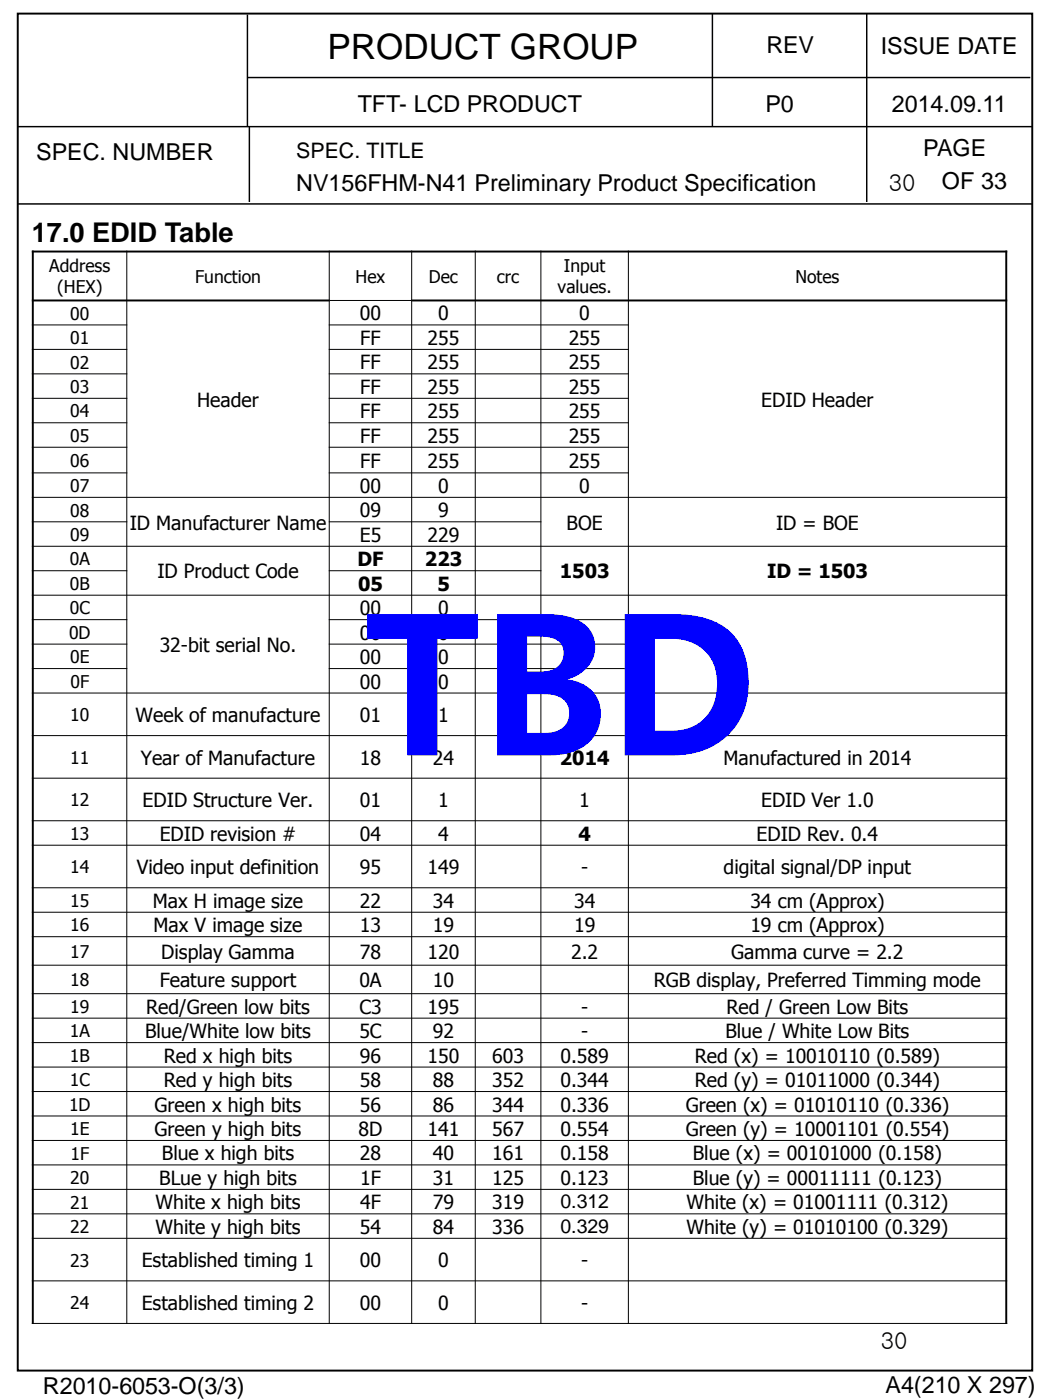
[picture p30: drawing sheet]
<svg xmlns="http://www.w3.org/2000/svg" width="190mm" height="254mm" viewBox="0 0 190 254" stroke-linecap="round" stroke-linejoin="round" font-family="sans-serif">
<defs><g id="words">
<text font-size="33.9" fill="#00f" x="66" y="137">TBD</text>
<text font-size="6.3" x="59.4" y="10.7">PRODUCT GROUP</text>
<text font-size="4.9" x="5.8" y="43.9">17.0 EDID Table</text>
<g font-size="4.2">
<text x="139" y="9.6">REV</text>
<text x="159.8" y="9.8">ISSUE DATE</text>
<text x="64.9" y="20.4">TFT- LCD PRODUCT</text>
<text x="138.9" y="20.4">P0</text>
<text x="161.8" y="20.4">2014.09.11</text>
<text x="6.6" y="28.9">SPEC. NUMBER</text>
<text x="167.5" y="28.4">PAGE</text>
<text x="53.7" y="34.7">NV156FHM-N41 Preliminary Product Specification</text>
<text x="161.3" y="34.6">30</text>
<text x="170.9" y="34.4">OF 33</text>
<text x="159.8" y="244.7">30</text>
<text x="7.8" y="253">R2010-6053-O(3/3)</text>
<text x="160.6" y="252.8">A4(210 X 297)</text>
</g>
<text font-size="3.9" x="53.7" y="28.7">SPEC. TITLE</text>
<g font-size="3.5">
<text x="65.3" y="58.1">00</text>
<text x="79.5" y="58.1">0</text>
<text x="105.1" y="58.1">0</text>
<text x="65.4" y="62.6">FF</text>
<text x="77.6" y="62.6">255</text>
<text x="103.2" y="62.6">255</text>
<text x="65.4" y="67">FF</text>
<text x="65.4" y="71.5">FF</text>
<text x="77.6" y="67">255</text>
<text x="77.6" y="71.5">255</text>
<text x="103.2" y="67">255</text>
<text x="103.2" y="71.5">255</text>
<text x="35.8" y="73.8">Header</text>
<text x="65.4" y="75.9">FF</text>
<text x="77.6" y="75.9">255</text>
<text x="103.2" y="75.9">255</text>
<text x="138.1" y="73.8">EDID Header</text>
<text x="65.4" y="80.3">FF</text>
<text x="77.6" y="80.3">255</text>
<text x="103.2" y="80.3">255</text>
<text x="65.3" y="89.4">00</text>
<text x="65.4" y="84.9">FF</text>
<text x="77.6" y="84.9">255</text>
<text x="79.5" y="89.4">0</text>
<text x="103.2" y="84.9">255</text>
<text x="105.1" y="89.4">0</text>
<text x="65.3" y="93.9">09</text>
<text x="79.5" y="93.9">9</text>
<text x="23.5" y="96.1">ID Manufacturer Name</text>
<text x="65.3" y="98.3">E5</text>
<text x="77.6" y="98.3">229</text>
<text x="102.8" y="96.1">BOE</text>
<text x="140.8" y="96.1">ID = BOE</text>
<text x="28.5" y="105">ID Product Code</text>
<text x="64.9" y="102.7">DF</text>
<text x="65" y="107.2">05</text>
<text x="77.1" y="102.7">223</text>
<text x="79.3" y="107.2">5</text>
<text x="101.6" y="105">1503</text>
<text x="139.2" y="105">ID = 1503</text>
<text x="65.3" y="111.6">00</text>
<text x="79.5" y="111.6">0</text>
<text x="29" y="118.3">32-bit serial No.</text>
<text x="65.3" y="116">00</text>
<text x="79.5" y="116">0</text>
<text x="65.3" y="120.5">00</text>
<text x="65.3" y="124.9">00</text>
<text x="79.5" y="120.5">0</text>
<text x="79.5" y="124.9">0</text>
<text x="24.6" y="131">Week of manufacture</text>
<text x="65.3" y="131">01</text>
<text x="79.5" y="131">1</text>
<text x="25.5" y="138.7">Year of Manufacture</text>
<text x="65.3" y="138.7">18</text>
<text x="78.5" y="138.7">24</text>
<text x="101.6" y="138.7">2014</text>
<text x="131.3" y="138.7">Manufactured in 2014</text>
<text x="25.9" y="146.5">EDID Structure Ver.</text>
<text x="65.3" y="146.5">01</text>
<text x="79.5" y="146.5">1</text>
<text x="105.1" y="146.5">1</text>
<text x="138.1" y="146.5">EDID Ver 1.0</text>
<text x="29" y="152.5">EDID revision #</text>
<text x="65.3" y="152.5">04</text>
<text x="79.5" y="152.5">4</text>
<text x="105" y="152.5">4</text>
<text x="137.3" y="152.5">EDID Rev. 0.4</text>
<text x="24.8" y="158.6">Video input definition</text>
<text x="65.3" y="158.6">95</text>
<text x="77.6" y="158.6">149</text>
<text x="105.4" y="158.6">-</text>
<text x="131.3" y="158.6">digital signal/DP input</text>
<text x="27.7" y="164.7">Max H image size</text>
<text x="65.3" y="164.7">22</text>
<text x="78.5" y="164.7">34</text>
<text x="104.2" y="164.7">34</text>
<text x="136.1" y="164.7">34 cm (Approx)</text>
<text x="27.9" y="169.1">Max V image size</text>
<text x="29.3" y="173.9">Display Gamma</text>
<text x="65.3" y="169.1">13</text>
<text x="65.3" y="173.9">78</text>
<text x="77.6" y="173.9">120</text>
<text x="78.5" y="169.1">19</text>
<text x="103.6" y="173.9">2.2</text>
<text x="104.2" y="169.1">19</text>
<text x="132.7" y="173.9">Gamma curve = 2.2</text>
<text x="136.1" y="169.1">19 cm (Approx)</text>
<text x="29" y="179.1">Feature support</text>
<text x="65.2" y="179.1">0A</text>
<text x="78.5" y="179.1">10</text>
<text x="118.6" y="179.1">RGB display, Preferred Timming mode</text>
<text x="26.5" y="183.9">Red/Green low bits</text>
<text x="65.2" y="183.9">C3</text>
<text x="77.6" y="183.9">195</text>
<text x="105.4" y="183.9">-</text>
<text x="131.8" y="183.9">Red / Green Low Bits</text>
<text x="26.3" y="188.4">Blue/White low bits</text>
<text x="65.2" y="188.4">5C</text>
<text x="78.5" y="188.4">92</text>
<text x="105.4" y="188.4">-</text>
<text x="131.6" y="188.4">Blue / White Low Bits</text>
<text x="29.7" y="192.8">Red x high bits</text>
<text x="29.7" y="197.2">Red y high bits</text>
<text x="65.3" y="192.8">96</text>
<text x="65.3" y="197.2">58</text>
<text x="77.6" y="192.8">150</text>
<text x="78.5" y="197.2">88</text>
<text x="89.3" y="192.8">603</text>
<text x="89.3" y="197.2">352</text>
<text x="101.7" y="192.8">0.589</text>
<text x="101.7" y="197.2">0.344</text>
<text x="126.1" y="192.8">Red (x) = 10010110 (0.589)</text>
<text x="126.1" y="197.2">Red (y) = 01011000 (0.344)</text>
<text x="28.1" y="201.7">Green x high bits</text>
<text x="65.3" y="201.7">56</text>
<text x="78.5" y="201.7">86</text>
<text x="89.3" y="201.7">344</text>
<text x="101.7" y="201.7">0.336</text>
<text x="124.4" y="201.7">Green (x) = 01010110 (0.336)</text>
<text x="28.1" y="206.1">Green y high bits</text>
<text x="65.1" y="206.1">8D</text>
<text x="77.6" y="206.1">141</text>
<text x="89.3" y="206.1">567</text>
<text x="101.7" y="206.1">0.554</text>
<text x="124.4" y="206.1">Green (y) = 10001101 (0.554)</text>
<text x="28.9" y="215">BLue y high bits</text>
<text x="29.4" y="210.5">Blue x high bits</text>
<text x="65.3" y="210.5">28</text>
<text x="65.3" y="215">1F</text>
<text x="78.5" y="210.5">40</text>
<text x="78.5" y="215">31</text>
<text x="89.3" y="210.5">161</text>
<text x="89.3" y="215">125</text>
<text x="101.7" y="210.5">0.158</text>
<text x="101.7" y="215">0.123</text>
<text x="125.7" y="210.5">Blue (x) = 00101000 (0.158)</text>
<text x="125.7" y="215">Blue (y) = 00011111 (0.123)</text>
<text x="28.2" y="219.4">White x high bits</text>
<text x="65.3" y="219.4">4F</text>
<text x="78.5" y="219.4">79</text>
<text x="89.3" y="219.4">319</text>
<text x="101.7" y="219.3">0.312</text>
<text x="124.6" y="219.4">White (x) = 01001111 (0.312)</text>
<text x="28.2" y="223.9">White y high bits</text>
<text x="65.3" y="223.9">54</text>
<text x="78.5" y="223.9">84</text>
<text x="89.3" y="223.9">336</text>
<text x="101.7" y="223.7">0.329</text>
<text x="124.6" y="223.9">White (y) = 01010100 (0.329)</text>
<text x="25.7" y="229.9">Established timing 1</text>
<text x="65.3" y="229.9">00</text>
<text x="79.5" y="229.9">0</text>
<text x="105.4" y="229.9">-</text>
<text x="25.7" y="237.7">Established timing 2</text>
<text x="65.3" y="237.7">00</text>
<text x="79.5" y="237.7">0</text>
<text x="105.4" y="237.7">-</text>
</g>
<g font-size="3.2">
<text x="8.9" y="49.4">Address</text>
<text x="10.4" y="53.2">(HEX)</text>
<text x="35.4" y="51.3">Function</text>
<text x="64.5" y="51.3">Hex</text>
<text x="77.8" y="51.3">Dec</text>
<text x="90.2" y="51.3">crc</text>
<text x="101.2" y="53.2">values.</text>
<text x="102.3" y="49.4">Input</text>
<text x="144.3" y="51.3">Notes</text>
<text x="12.7" y="58">00</text>
<text x="12.7" y="62.4">01</text>
<text x="12.7" y="66.9">02</text>
<text x="12.7" y="71.3">03</text>
<text x="12.7" y="75.7">04</text>
<text x="12.7" y="80.2">05</text>
<text x="12.7" y="84.7">06</text>
<text x="12.7" y="89.3">07</text>
<text x="12.7" y="93.7">08</text>
<text x="12.7" y="98.1">09</text>
<text x="12.7" y="102.6">0A</text>
<text x="12.7" y="107">0B</text>
<text x="12.7" y="111.5">0C</text>
<text x="12.5" y="115.9">0D</text>
<text x="12.7" y="120.3">0E</text>
<text x="12.8" y="124.8">0F</text>
<text x="12.7" y="130.9">10</text>
<text x="12.7" y="138.6">11</text>
<text x="12.7" y="146.3">12</text>
<text x="12.7" y="152.4">13</text>
<text x="12.7" y="158.5">14</text>
<text x="12.7" y="164.5">15</text>
<text x="12.7" y="169">16</text>
<text x="12.7" y="173.8">17</text>
<text x="12.7" y="179">18</text>
<text x="12.7" y="183.8">19</text>
<text x="12.7" y="188.2">1A</text>
<text x="12.7" y="197.1">1C</text>
<text x="12.7" y="192.6">1B</text>
<text x="12.5" y="201.5">1D</text>
<text x="12.7" y="206">1E</text>
<text x="12.7" y="214.8">20</text>
<text x="12.8" y="210.4">1F</text>
<text x="12.7" y="219.3">21</text>
<text x="12.7" y="223.7">22</text>
<text x="12.7" y="229.8">23</text>
<text x="12.7" y="237.5">24</text>
</g>
</g></defs>
<path d="M3.2 2.5h184.1v246.2h-184.1zM5.8 54.5h54M5.8 45.6h176.9M6 45.5v194.7M74.6 54.5h108.1M182.6 45.5v194.7" fill="none" stroke="#000" stroke-width=".35"/>
<path d="M44.9 2.6v20.4M44.9 14.1h142M129.3 2.5v20.4M157.3 2.5v20.4M3.2 23h184.1M3.2 37h184.1M45.2 23v13.6M157.3 23v13.6" fill="none" stroke="#000" stroke-width=".26"/>
<g fill="none" stroke="#000" stroke-width=".18">
<path d="M5.8 59h17.3M23 45.5v194.7M59.6 59h54.5M59.7 45.5v194.7M59.8 54.5h14.8M74.7 45.5v194.7M86.2 45.5v194.7M98.1 45.5v194.7M114 45.5v194.7M5.8 63.4h17.3M5.8 67.8h17.3M5.8 72.3h17.3"/>
<path d="M5.8 76.7h17.3M59.6 63.4h54.5M59.6 67.8h54.5M59.6 72.3h54.5M59.6 76.7h54.5M5.8 81.1h17.3M5.8 85.8h17.3M5.8 90.2h176.9M5.8 94.7h17.3M5.8 99.1h176.9M59.6 81.1h54.5M59.6 85.8h54.5"/>
<path d="M59.6 94.7h38.6M5.8 103.5h17.3M5.8 108h176.9M5.8 112.4h17.3M5.8 116.9h17.3M59.6 103.5h38.6M59.6 112.4h54.5M59.6 116.9h54.5M5.8 121.3h17.3M5.8 125.7h176.9M5.8 133.5h176.9M59.6 121.3h54.5"/>
<path d="M5.8 141.2h176.9M5.8 148.9h176.9M5.8 153.3h176.9M5.8 161.1h176.9M5.8 165.5h176.9M5.8 169.9h176.9M5.8 175.1h176.9M5.8 180.3h176.9M5.8 184.7h176.9M5.8 189.2h176.9M5.8 193.6h176.9M5.8 198h176.9"/>
<path d="M5.8 202.5h176.9M5.8 206.9h176.9M5.8 211.3h176.9M5.8 215.8h176.9M5.8 220.2h176.9M5.8 224.7h176.9M5.8 232.4h176.9M5.8 240.1h176.9"/>
</g>
<use href="#words"/>
</svg>
